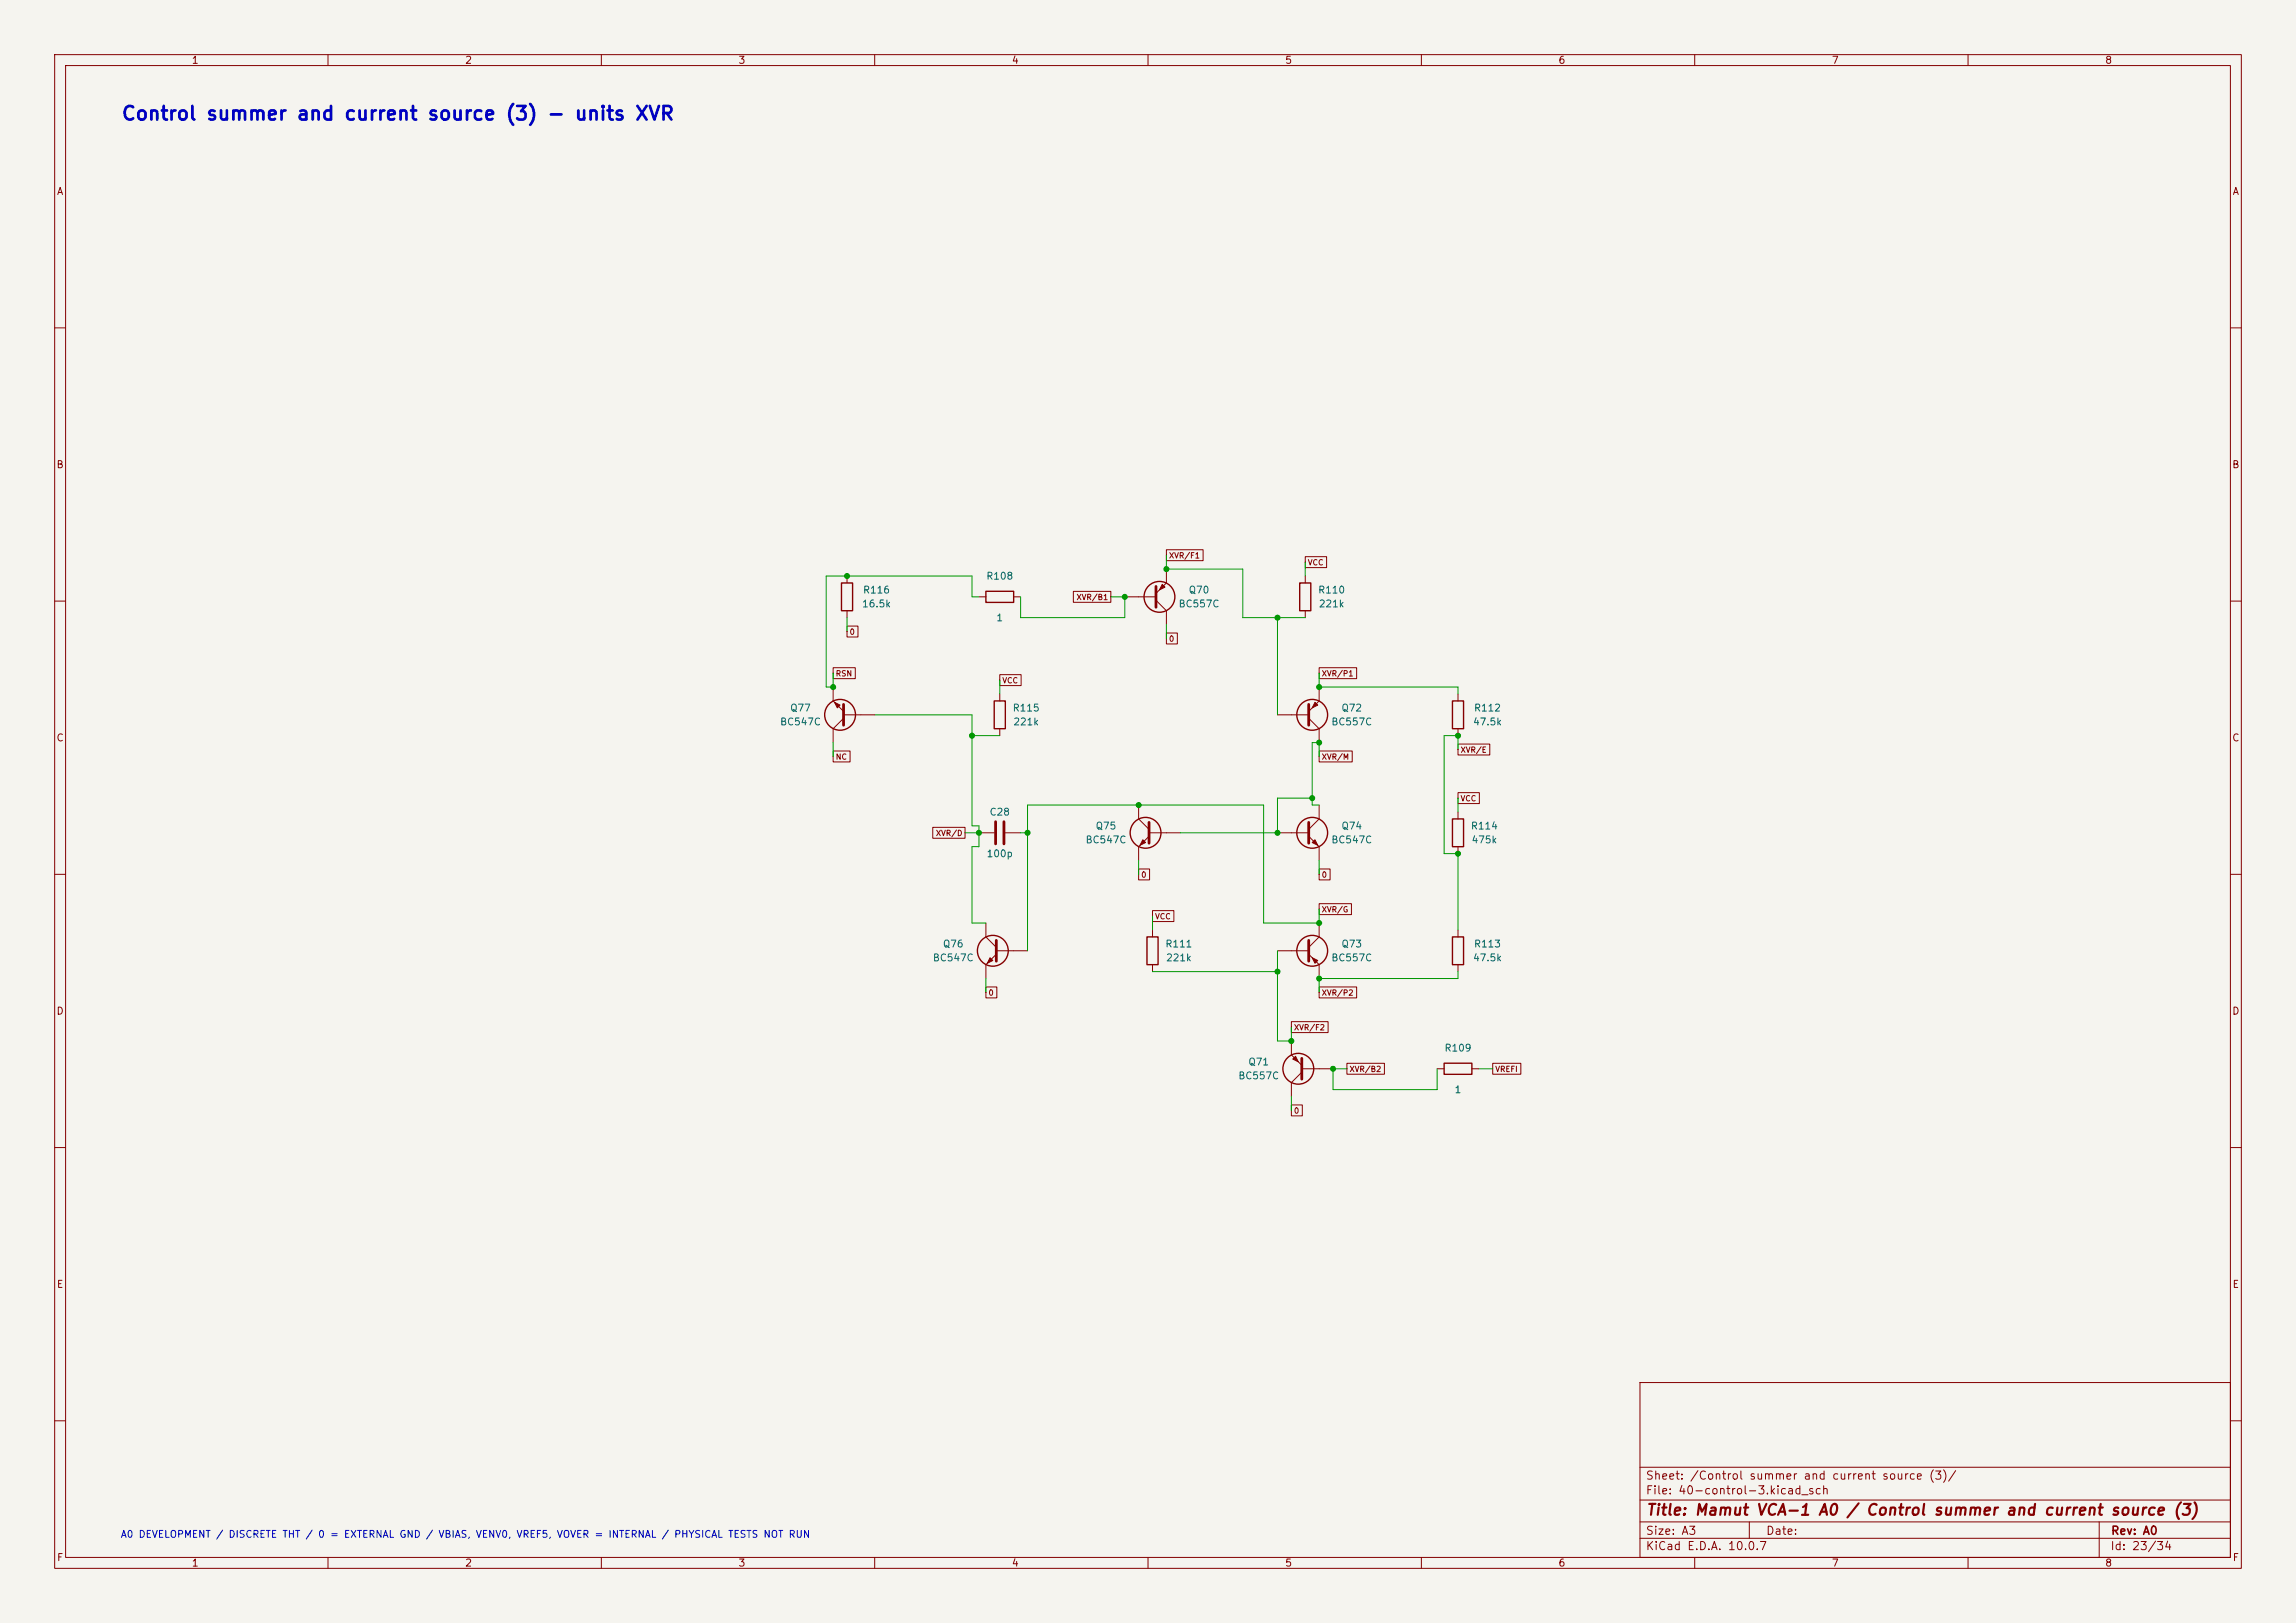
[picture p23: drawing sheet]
<svg xmlns="http://www.w3.org/2000/svg" width="420mm" height="297mm" viewBox="0 0 420 297" stroke-linecap="round" stroke-linejoin="round" font-family="sans-serif">
<defs><g id="words">
<text font-size="2.5" fill="#0000c2" x="22.1" y="22.6">Control summer and current source (3) - units XVR</text>
<text font-size="2" fill="#840000" x="301" y="277.8">Title: Mamut VCA-1 A0 / Control summer and current source (3)</text>
<g font-size="1.5" fill="#840000">
<text x="300.9" y="273.8">File: 40-control-3.kicad_sch</text>
<text x="300.9" y="271.1">Sheet: /Control summer and current source (3)/</text>
<text x="300.9" y="281.2">Size: A3</text>
<text x="322.9" y="281.2">Date:</text>
<text x="386" y="281.2">Rev: A0</text>
<text x="300.9" y="284">KiCad E.D.A. 10.0.7</text>
<text x="385.9" y="284">Id: 23/34</text>
</g>
<g font-size="1.3" fill="#840000">
<text x="35" y="12">1</text>
<text x="85" y="12">2</text>
<text x="135" y="12">3</text>
<text x="185" y="12">4</text>
<text x="235" y="12">5</text>
<text x="285" y="12">6</text>
<text x="335" y="12">7</text>
<text x="385" y="12">8</text>
<text x="10.3" y="36">A</text>
<text x="408.3" y="36">A</text>
<text x="10.2" y="86">B</text>
<text x="408.2" y="86">B</text>
<text x="10.2" y="136">C</text>
<text x="408.2" y="136">C</text>
<text x="10.2" y="186">D</text>
<text x="408.2" y="186">D</text>
<text x="10.3" y="236">E</text>
<text x="408.3" y="236">E</text>
<text x="10.3" y="286">F</text>
<text x="35" y="287">1</text>
<text x="85" y="287">2</text>
<text x="135" y="287">3</text>
<text x="185" y="287">4</text>
<text x="235" y="287">5</text>
<text x="285" y="287">6</text>
<text x="335" y="287">7</text>
<text x="385" y="287">8</text>
<text x="408.3" y="286">F</text>
</g>
<g font-size="1.3" fill="#006464">
<text x="180.3" y="106.4">R108</text>
<text x="157.6" y="111.5">16.5k</text>
<text x="157.8" y="108.9">R116</text>
<text x="182.1" y="114">1</text>
<text x="215.5" y="111.5">BC557C</text>
<text x="217.3" y="108.9">Q70</text>
<text x="241" y="108.9">R110</text>
<text x="241.1" y="111.5">221k</text>
<text x="144.4" y="130.5">Q77</text>
<text x="185.1" y="130.5">R115</text>
<text x="245.3" y="130.5">Q72</text>
<text x="269.5" y="130.5">R112</text>
<text x="142.6" y="133">BC547C</text>
<text x="185.3" y="133">221k</text>
<text x="243.4" y="133">BC557C</text>
<text x="269.3" y="133">47.5k</text>
<text x="180.9" y="149.6">C28</text>
<text x="198.5" y="154.6">BC547C</text>
<text x="200.3" y="152.1">Q75</text>
<text x="243.4" y="154.6">BC547C</text>
<text x="245.3" y="152.1">Q74</text>
<text x="268.9" y="152.1">R114</text>
<text x="269.1" y="154.6">475k</text>
<text x="180.4" y="157.2">100p</text>
<text x="172.4" y="173.7">Q76</text>
<text x="213.1" y="173.7">R111</text>
<text x="245.3" y="173.7">Q73</text>
<text x="269.5" y="173.7">R113</text>
<text x="170.5" y="176.2">BC547C</text>
<text x="213.2" y="176.2">221k</text>
<text x="243.4" y="176.2">BC557C</text>
<text x="269.3" y="176.2">47.5k</text>
<text x="226.4" y="197.8">BC557C</text>
<text x="228.2" y="195.3">Q71</text>
<text x="264.1" y="192.7">R109</text>
<text x="266" y="200.4">1</text>
</g>
<text font-size="1.3" fill="#0000c2" x="22" y="281.7">A0 DEVELOPMENT / DISCRETE THT / 0 = EXTERNAL GND / VBIAS, VENV0, VREF5, VOVER = INTERNAL / PHYSICAL TESTS NOT RUN</text>
<g font-size="1" fill="#840000">
<text x="213.7" y="102.4">XVR/F1</text>
<text x="239.1" y="103.7">VCC</text>
<text x="196.8" y="110">XVR/B1</text>
<text x="155.3" y="116.4">0</text>
<text x="213.7" y="117.7">0</text>
<text x="152.8" y="124">RSN</text>
<text x="183.3" y="125.3">VCC</text>
<text x="241.7" y="124">XVR/P1</text>
<text x="267.1" y="138">XVR/E</text>
<text x="152.8" y="139.3">NC</text>
<text x="241.7" y="139.3">XVR/M</text>
<text x="267.1" y="146.9">VCC</text>
<text x="171.1" y="153.2">XVR/D</text>
<text x="208.7" y="160.8">0</text>
<text x="241.7" y="160.8">0</text>
<text x="241.7" y="167.2">XVR/G</text>
<text x="211.2" y="168.5">VCC</text>
<text x="180.7" y="182.4">0</text>
<text x="241.7" y="182.4">XVR/P2</text>
<text x="236.6" y="188.8">XVR/F2</text>
<text x="246.8" y="196.4">XVR/B2</text>
<text x="273.4" y="196.4">VREFI</text>
<text x="236.6" y="204">0</text>
</g>
</g></defs>
<path d="M0 0h420v297h-420z" fill="#f5f4ef" stroke="#f5f4ef" stroke-width=".18"/>
<g fill="none" stroke="#840000" stroke-width=".18">
<path d="M10 10h400v277h-400zM12 12h396v273h-396zM60 10v2M110 10v2M160 10v2M210 10v2M260 10v2M310 10v2M360 10v2M10 60h2M408 60h2M10 110h2"/>
<path d="M154.9 114.6h2v2h-2zM154.9 105.4v1.3M154.9 111.8v1.2M179.1 109.2h1.2M185.4 109.2h1.3M196.3 108.2h6.9v2h-6.9zM205.7 109.2h5.8M211.5 109.9l1.9 1.9v2.5M213.4 100.6h6.7v2h-6.7zM213.4 115.8h2v2h-2zM213.4 104.1v2.6l-1.9 1.9M238.8 101.9h3.9v2h-3.9z"/>
<path d="M238.8 105.4v1.3M238.8 111.8v1.2M408 110h2M152.4 122.2h4.1v2h-4.1zM152.4 137.4h3.1v2h-3.1zM152.4 125.7v2.6l1.9 1.9M154.3 130.8h5.7M154.3 131.4l-1.9 2v2.5M182.9 123.5h3.9v2h-3.9zM182.9 127v1.3M182.9 133.4v1.2M233.7 130.8h5.7"/>
<path d="M239.4 131.4l1.9 2v2.5M241.3 122.2h6.9v2h-6.9zM241.3 137.4h6.1v2h-6.1zM241.3 125.7v2.6l-1.9 1.9M266.7 136.2h5.8v2h-5.8zM266.7 127v1.3M266.7 133.4v1.2M10 160h2M170.6 151.4h5.9v2h-5.9zM179.1 152.4h2.8M183.9 152.4h2.8M208.3 159h2v2h-2z"/>
<path d="M208.3 147.3v2.6l1.9 1.9M210.2 152.4h5.7M210.2 153l-1.9 1.9v2.6M233.7 152.4h5.7M239.4 153l1.9 1.9v2.6M241.3 159h2v2h-2zM241.3 147.3v2.6l-1.9 1.9M266.7 145h3.9v2.1h-3.9zM266.7 148.6v1.3M266.7 154.9v1.3M408 160h2M180.3 168.9v2.6l1.9 1.9"/>
<path d="M182.2 174h5.8M182.2 174.6l-1.9 1.9v2.6M210.8 166.6h3.9v2h-3.9zM210.8 170.2v1.3M210.8 176.5v1.3M233.7 174h5.7M239.4 174.6l1.9 1.9v2.6M241.3 165.4h5.9v2h-5.9zM241.3 168.9v2.6l-1.9 1.9M266.7 170.2v1.3M266.7 176.5v1.3M180.3 180.6h2v2h-2z"/>
<path d="M236.2 187h6.7v2h-6.7zM236.2 190.5v2.5l1.9 1.9M238.1 195.6h5.7M238.1 196.2l-1.9 1.9v2.6M241.3 180.6h6.9v2h-6.9zM246.4 194.6h6.8v2h-6.8zM262.9 195.6h1.3M269.2 195.6h1.3M273 194.6h5.2v2h-5.2zM10 210h2M236.2 202.2h2v2h-2zM408 210h2"/>
<path d="M300 253h108v32h-108zM10 260h2M300 278.5h108M300 274.5h108M300 268.5h108M320 278.5v3M384 278.5v6.5M408 260h2M60 285v2M110 285v2M160 285v2M210 285v2"/>
<path d="M260 285v2M300 281.5h108M310 285v2M360 285v2"/>
</g>
<path d="M211.5 107.3v3.8M154.3 128.9v3.8M239.4 128.9v3.8M182.1 150.4v4M183.6 150.4v4M210.2 150.5v3.8M239.4 150.5v3.8M182.2 172.1v3.8M239.4 172.1v3.8M238.1 193.7v3.8" fill="none" stroke="#840000" stroke-width=".51"/>
<g fill="none" stroke="#840000" stroke-width=".25">
<path d="M153.9 106.7h2.1v5.1h-2.1zM180.3 108.2h5.1v2h-5.1zM237.7 106.7h2.1v5.1h-2.1zM181.9 128.3h2v5.1h-2zM265.7 128.3h2v5.1h-2zM265.7 149.9h2v5h-2zM209.8 171.5h2v5h-2zM265.7 171.5h2v5h-2zM264.2 194.6h5v2h-5z"/>
<circle cx="212.1" cy="109.2" r="2.82"/>
<circle cx="153.7" cy="130.8" r="2.82"/>
<circle cx="240" cy="130.8" r="2.82"/>
<circle cx="209.5" cy="152.4" r="2.82"/>
<circle cx="240" cy="152.4" r="2.82"/>
<circle cx="181.6" cy="174" r="2.82"/>
<circle cx="240" cy="174" r="2.82"/>
<circle cx="237.5" cy="195.6" r="2.82"/>
</g>
<g fill="#840000" stroke="#840000" stroke-width=".18">
<path d="M209 153.7l.5 .5-1 .5z"/>
<path d="M240 154.2l.5-.5 .5 1z"/>
<path d="M240 175.3l1 .5-.5 .5z"/>
<path d="M152.7 128.5l1 .5-.5 .5z"/>
<path d="M236.5 193.8l.5-.5 .5 1z"/>
<path d="M181.1 175.3l.5 .5-1 .5z"/>
<path d="M240.5 128.5l.5 .5-1 .5z"/>
<path d="M212.6 106.9l.5 .5-1 .6z"/>
</g>
<g fill="none" stroke="#009600" stroke-width=".18">
<path d="M154.9 113v2.6M179.1 109.2h-1.3v-3.8h-26.7v20.3h1.3v-2.5M186.7 109.2v3.8h19v-3.8h-2.5M213.4 101.6v2.5h13.9v8.9h11.5M213.4 114.3v2.5M233.7 113v17.8M238.8 102.9v2.5M152.4 135.9v2.5M160 130.8h17.8v20.3h1.3v3.8h-1.3v14h2.5M177.8 134.6h5.1M182.9 124.5v2.5M241.3 138.4v-2.5h-1.3v11.4h1.3"/>
<path d="M241.3 123.2v2.5h25.4v1.3M266.7 137.2v-2.6h-2.5v21.6h2.5v14M176.5 152.4h2.6M186.7 152.4h1.3M208.3 157.5v2.5M240 146.1h-6.3v6.3h-17.8M241.3 157.5v2.5M266.7 146.1v2.5M180.3 179.1v2.5M210.8 167.6v2.6M210.8 177.8h22.9M233.7 174v16.5h2.5v-2.5"/>
<path d="M241.3 166.4v2.5h-10.2v-21.6h-43.1v26.7M266.7 177.8v1.3h-25.4v2.5M246.4 195.6h-2.6v3.8h19.1v-3.8M270.5 195.6h2.5M236.2 200.7v2.5"/>
</g>
<g fill="#009600" stroke="#009600" stroke-width=".18">
<circle cx="179.1" cy="152.4" r=".46"/>
<circle cx="154.9" cy="105.4" r=".46"/>
<circle cx="152.4" cy="125.7" r=".46"/>
<circle cx="177.8" cy="134.6" r=".46"/>
<circle cx="233.7" cy="113" r=".46"/>
<circle cx="241.3" cy="125.7" r=".46"/>
<circle cx="205.7" cy="109.2" r=".46"/>
<circle cx="213.4" cy="104.1" r=".46"/>
<circle cx="236.2" cy="190.5" r=".46"/>
<circle cx="243.8" cy="195.6" r=".46"/>
<circle cx="241.3" cy="168.9" r=".46"/>
<circle cx="233.7" cy="152.4" r=".46"/>
<circle cx="233.7" cy="177.8" r=".46"/>
<circle cx="241.3" cy="179.1" r=".46"/>
<circle cx="188" cy="152.4" r=".46"/>
<circle cx="208.3" cy="147.3" r=".46"/>
<circle cx="240" cy="146.1" r=".46"/>
<circle cx="241.3" cy="135.9" r=".46"/>
<circle cx="266.7" cy="156.2" r=".46"/>
<circle cx="266.7" cy="134.6" r=".46"/>
</g>
<use href="#words"/>
</svg>
